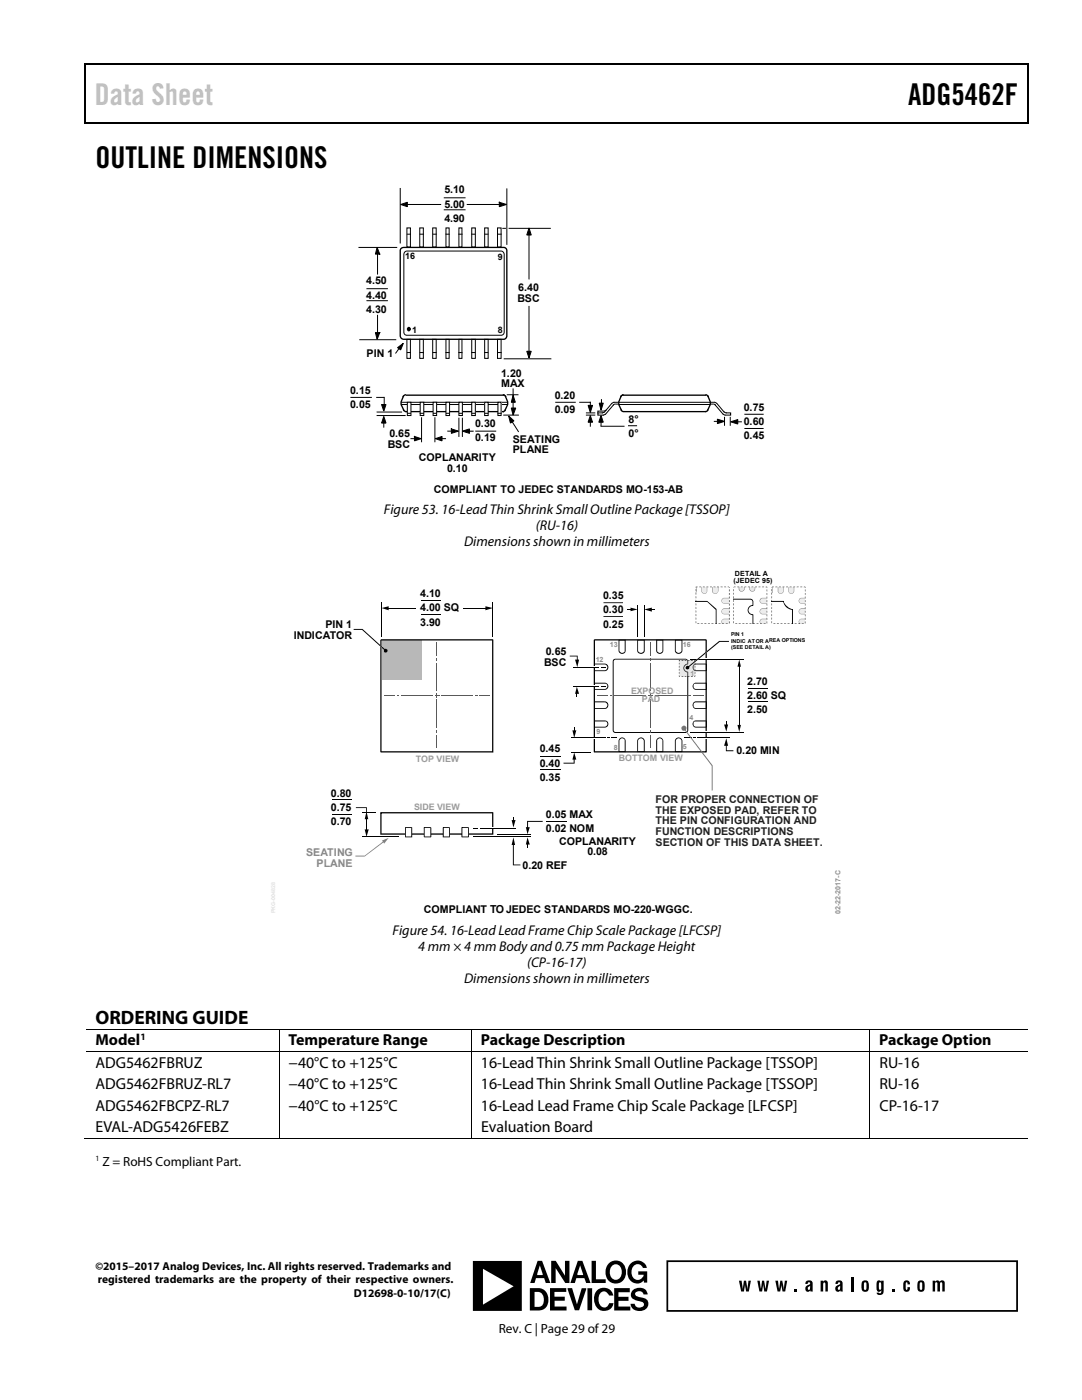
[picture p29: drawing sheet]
<svg xmlns="http://www.w3.org/2000/svg" width="216mm" height="279mm" viewBox="0 0 216 279" stroke-linecap="round" stroke-linejoin="round" font-family="sans-serif">
<defs><g id="words">
<text font-size="6" fill="#c0c0c0" x="18.9" y="21">Data Sheet</text>
<g font-size="6">
<text x="181.2" y="21">ADG5462F</text>
<text x="19" y="33.6">OUTLINE DIMENSIONS</text>
</g>
<text font-size="3.9" x="19" y="204.3">ORDERING GUIDE</text>
<g font-size="3.2">
<text x="19" y="208.6">Model</text>
<text x="57.6" y="208.6">Temperature Range</text>
<text x="96" y="208.6">Package Description</text>
<text x="175.5" y="208.6">Package Option</text>
<text x="19" y="213.1">ADG5462FBRUZ</text>
<text x="57.6" y="213.1">−40°C to +125°C</text>
<text x="96" y="213.1">16-Lead Thin Shrink Small Outline Package [TSSOP]</text>
<text x="175.5" y="213.1">RU-16</text>
<text x="19" y="217.4">ADG5462FBRUZ-RL7</text>
<text x="19" y="221.7">ADG5462FBCPZ-RL7</text>
<text x="57.6" y="217.4">−40°C to +125°C</text>
<text x="57.6" y="221.7">−40°C to +125°C</text>
<text x="96" y="217.4">16-Lead Thin Shrink Small Outline Package [TSSOP]</text>
<text x="96" y="221.7">16-Lead Lead Frame Chip Scale Package [LFCSP]</text>
<text x="175.5" y="217.4">RU-16</text>
<text x="175.5" y="221.7">CP-16-17</text>
<text x="19" y="226">EVAL-ADG5426FEBZ</text>
<text x="96" y="226">Evaluation Board</text>
</g>
<g font-size="2.8">
<text x="76.6" y="102.6">Figure 53. 16-Lead Thin ShrinkSmall Outline Package [TSSOP]</text>
<text x="106.9" y="105.7">(RU-16)</text>
<text x="92.6" y="108.9">Dimensions shown in millimeters</text>
<text x="78.3" y="186.6">Figure 54. 16-Lead Lead Frame Chip Scale Package [LFCSP]</text>
<text x="83.4" y="189.8">4 mm × 4 mm Body and 0.75 mm Package Height</text>
<text x="92.6" y="196.1">Dimensions shown in millimeters</text>
<text x="105.2" y="193">(CP-16-17)</text>
</g>
<g font-size="2.6">
<text x="20.4" y="232.7">Z = RoHS Compliant Part.</text>
<text x="99.5" y="266">Rev. C | Page 29 of 29</text>
</g>
<g font-size="2.3">
<text x="19" y="253.5">©2015–2017 Analog Devices, Inc. All rights reserved. Trademarks and</text>
<text x="19.5" y="256.1">registered trademarks are the property of their respective owners.</text>
<text x="70.6" y="258.8">D12698-0-10/17(C)</text>
</g>
<g font-size="2.1">
<text x="88.7" y="38.6">5.10</text>
<text x="88.7" y="41.4">5.00</text>
<text x="88.7" y="44.3">4.90</text>
<text x="73.1" y="56.7">4.50</text>
<text x="73.1" y="59.6">4.40</text>
<text x="103.4" y="58.1">6.40</text>
<text x="73.1" y="62.4">4.30</text>
<text x="103.3" y="60.3">BSC</text>
<text x="73.2" y="71.3">PIN 1</text>
<text x="100" y="75.1">1.20</text>
<text x="100" y="77.3">MAX</text>
<text x="69.9" y="78.7">0.15</text>
<text x="69.9" y="81.5">0.05</text>
<text x="110.7" y="79.6">0.20</text>
<text x="110.7" y="82.4">0.09</text>
<text x="148.4" y="82">0.75</text>
<text x="77.4" y="89.4">BSC</text>
<text x="77.7" y="87.3">0.65</text>
<text x="94.8" y="85.3">0.30</text>
<text x="94.8" y="88.1">0.19</text>
<text x="102.3" y="88.3">SEATING</text>
<text x="125.4" y="84.4">8°</text>
<text x="125.4" y="87.2">0°</text>
<text x="148.4" y="84.8">0.60</text>
<text x="148.4" y="87.7">0.45</text>
<text x="83.6" y="92">COPLANARITY</text>
<text x="89.2" y="94.1">0.10</text>
<text x="102.3" y="90.4">PLANE</text>
<text x="86.6" y="98.3">COMPLIANT TO JEDEC STANDARDS MO-153-AB</text>
<text x="83.9" y="119.2">4.10</text>
<text x="120.3" y="119.6">0.35</text>
<text x="64.9" y="125.3">PIN 1</text>
<text x="83.9" y="122">4.00 SQ</text>
<text x="83.9" y="124.8">3.90</text>
<text x="120.3" y="122.4">0.30</text>
<text x="120.3" y="125.2">0.25</text>
<text x="58.6" y="127.5">INDICATOR</text>
<text x="108.9" y="130.7">0.65</text>
<text x="108.6" y="132.8">BSC</text>
<text x="149.1" y="136.7">2.70</text>
<text x="149.1" y="139.5">2.60 SQ</text>
<text x="149.1" y="142.3">2.50</text>
<text x="107.7" y="150.2">0.45</text>
<text x="107.7" y="153">0.40</text>
<text x="107.7" y="155.8">0.35</text>
<text x="147" y="150.5">0.20 MIN</text>
<text x="66" y="159">0.80</text>
<text x="66" y="161.8">0.75</text>
<text x="66" y="164.7">0.70</text>
<text x="108.9" y="163.2">0.05 MAX</text>
<text x="108.9" y="166.1">0.02 NOM</text>
<text x="104.3" y="173.4">0.20 REF</text>
<text x="111.6" y="168.6">COPLANARITY</text>
<text x="117.2" y="170.7">0.08</text>
<text x="84.6" y="182.2">COMPLIANT TO JEDEC STANDARDS MO-220-WGGC.</text>
</g>
<g font-size="2.1" fill="#231f20">
<text x="130.8" y="160.2">FOR PROPER CONNECTION OF</text>
<text x="130.8" y="162.4">THE EXPOSED PAD, REFER TO</text>
<text x="130.8" y="164.5">THE PIN CONFIGURATION AND</text>
<text x="130.8" y="166.6">FUNCTION DESCRIPTIONS</text>
<text x="130.8" y="168.8">SECTION OF THIS DATA SHEET.</text>
</g>
<g font-size="2.1" fill="#86888b">
<text x="61.1" y="170.8">SEATING</text>
<text x="63.2" y="173">PLANE</text>
</g>
<text font-size="1.9" x="28" y="207.6">1</text>
<g font-size="1.8">
<text x="80.9" y="51.8">16</text>
<text x="99.3" y="51.8">9</text>
<text x="82.2" y="66.5">1</text>
<text x="99.3" y="66.5">8</text>
</g>
<g font-size="1.8" fill="#9a9c9e">
<text x="125.9" y="138.5">EXPOSED</text>
<text x="128.1" y="140.1">PAD</text>
<text x="83" y="152">TOP VIEW</text>
<text x="123.5" y="151.8">BOTTOM VIEW</text>
<text x="82.6" y="161.7">SIDE VIEW</text>
</g>
<text font-size="1.6" x="19" y="231.8">1</text>
<g font-size="1.4">
<text x="146.4" y="116.3">(JEDEC 95)</text>
<text x="146.6" y="114.9">DETAIL A</text>
</g>
<g font-size="1.4" fill="#888a8d">
<text x="121.7" y="129.2">13</text>
<text x="136.3" y="129.1">16</text>
<text x="118.9" y="132.2">12</text>
<text x="137.8" y="134.9">1</text>
<text x="137.6" y="143.7">4</text>
<text x="119" y="146.4">9</text>
<text x="122.5" y="149.6">8</text>
<text x="136.3" y="149.6">5</text>
</g>
<text font-size="1.4" fill="#8d8d8d" x="167.7" y="182.4" transform="rotate(-90 167.7 182.4)">02-22-2017-C</text>
<g font-size="1.1">
<text x="145.9" y="129.5">(SEE DETAIL A)</text>
<text x="145.9" y="128.2">INDIC ATOR AREA OPTIONS</text>
<text x="145.9" y="127">PIN 1</text>
</g>
</g></defs>
<path d="M16.9 12.7h.2v1h-.2zM205.1 12.7h.2v1h-.2zM205.1 12.7h.2v.3h-.2zM82.3 24.4h.2v.3h-.2zM205.1 24.4h.2v.3h-.2z" fill="#000"/>
<path d="M16.9 12.8h188.2M17 13.7v11M205.2 13.7v11M205.1 24.5h-188.2" fill="none" stroke="#000" stroke-width=".25"/>
<g fill="none" stroke="#000" stroke-width=".2">
<path d="M79.9 37.6v10.9M101.1 37.7v11.1M80.8 50.3l.4-.2h18.2a.93 .93 0 0 1 1.2 .7v14.9a.95 .95 0 0 1-.6 1.2h-17.9a1.37 1.37 0 0 1-1.5-.4v-15.7zM81.2 45.5h.7v3.8h-.7zM81.3 46.7h.6M83.8 45.5h.7v3.8h-.7zM83.8 46.7h.7M86.3 45.5h.7v3.8h-.7zM86.4 46.7h.6M89 45.5h.6v3.8h-.6zM89 46.7h.6M91.6 45.5h.6v3.8h-.6z"/>
<path d="M91.6 46.7h.6M94.1 45.5h.7v3.8h-.7zM94.1 46.7h.7M96.7 45.5h.7v3.8h-.7zM96.7 46.7h.6M99.3 45.5h.7v3.8h-.7zM99.3 46.7h.7M100.3 45.6h.6M101.6 45.6h8.2M79.9 69.2l-.9 1.3M81.2 67.7h.7v3.8h-.7zM81.3 70.4h.6"/>
<path d="M83.8 67.7h.7v3.8h-.7zM83.8 70.4h.7M86.3 67.7h.7v3.8h-.7zM86.4 70.4h.6M89 67.7h.6v3.8h-.6zM89 70.4h.6M91.6 67.7h.6v3.8h-.6zM91.6 70.4h.6M94.1 67.7h.7v3.8h-.7zM94.1 70.4h.7M96.7 67.7h.7v3.8h-.7zM96.7 70.4h.6"/>
<path d="M99.3 67.7h.7v3.8h-.7zM99.3 70.4h.7M100.6 71.6h9.3M80.1 80.7h21.1M80.1 80.3h21.1"/>
</g>
<path d="M80.1 49.6l.5-.2h19.3a.98 .98 0 0 1 1.2 .6v16a1.35 1.35 0 0 1-.6 1.7h-18.3a2.97 2.97 0 0 1-2.1-.2l-.2-.5v-9.2v-7.8zM80.5 79.1l-.5 1.1v.5l.6 1.2M81 78.8l-.4 .2-.2 .2M81.1 78.9h19.5M100.3 78.8l.5 .2 .2 .2M100.9 79.1l.4 1.1v.5l-.5 1.2M80.5 81.7l.1 .3 .5 .1h19.3M100.9 81.7l-.2 .3-.4 .1" fill="none" stroke="#000" stroke-width=".27"/>
<g fill="#000" stroke="#000" stroke-width=".2">
<path d="M79.3 69.4l1.2-.9-.6 1.3z"/>
<circle cx="81.6" cy="65.7" r=".33"/>
</g>
<path d="M83.8 80.3h.8v2.6h-.8z" fill="#fff"/>
<path d="M83.8 80.3h.8v2.6h-.8zM83.8 82.5h.7" fill="none" stroke="#000" stroke-width=".2"/>
<path d="M86.4 80.3h.7v2.6h-.7z" fill="#fff"/>
<path d="M86.4 80.3h.7v2.6h-.7zM86.5 82.5h.5" fill="none" stroke="#000" stroke-width=".2"/>
<path d="M89 80.3h.7v2.6h-.7z" fill="#fff"/>
<path d="M89 80.3h.7v2.6h-.7zM89.1 82.5h.5" fill="none" stroke="#000" stroke-width=".2"/>
<path d="M91.6 80.3h.7v2.6h-.7z" fill="#fff"/>
<path d="M91.6 80.3h.7v2.6h-.7zM91.7 82.5h.5" fill="none" stroke="#000" stroke-width=".2"/>
<path d="M94.1 80.3h.7v2.6h-.7z" fill="#fff"/>
<path d="M94.1 80.3h.7v2.6h-.7zM94.2 82.5h.6" fill="none" stroke="#000" stroke-width=".2"/>
<path d="M96.7 80.3h.7v2.6h-.7z" fill="#fff"/>
<path d="M96.7 80.3h.7v2.6h-.7zM96.8 82.5h.5" fill="none" stroke="#000" stroke-width=".2"/>
<path d="M99.4 80.3h.6v2.6h-.6z" fill="#fff"/>
<g fill="none" stroke="#000" stroke-width=".2">
<path d="M76.7 79.3v2.1M101.2 78.8h2.2M102.4 77.6v4.6M102.4 78.9l.4 1.4h-.8zM75.2 82.9h5.6M75.2 82.2h4.9M76.6 84v1.2M82 87.5h1.4M82.7 87.1l1.3 .4-1.3 .5zM84.1 83.4v4.8M86.8 83.4v4.8M87.5 87.5h1.4"/>
<path d="M89.3 86h1.5M90.1 85.6l1.4 .4-1.4 .5zM91.6 83.5v3.6M92.3 83.5v3.6M93 86h1.4M99.4 80.3h.6v2.6h-.6zM99.4 82.5h.6M100.5 82.8h2.9M102 81.4h.9l-.5 1.4zM102 83.9l1.4 2.2M121 81.8l-.6 .2"/>
</g>
<path d="M76.6 83.1l.4 1.3h-.9zM76.1 80.7h.9l-.4 1.3zM86.9 87.5l1.3-.4v.9zM92.3 86l1.4-.4v.9zM101.5 83l1.1 1-.7 .4z" fill="#000" stroke="#000" stroke-width=".2"/>
<path d="M102.4 78.9l.4 1.4h-.8zM102 81.4h.9l-.5 1.4z" fill="#000"/>
<g fill="#000">
<path d="M82.7 87.1l1.3 .4-1.3 .5zM87.5 87.5h1.4z"/>
<path d="M90.1 85.6l1.4 .4-1.4 .5zM93 86h1.4z"/>
</g>
<path d="M119.3 82h1l-1 .4z" fill="#fff"/>
<g fill="none" stroke="#000" stroke-width=".2">
<path d="M88.6 39.5h4.2M71.6 49.4h7.6M73.2 57.6h4.1M75.2 49.4l.6 1.3h-.9zM75.3 49.8v4.9M80.7 40.8h7.2M88.6 41.9h4.2M93.2 40.8h6.7M99.6 40.4l1.4 .4-1.4 .5zM105.6 46.4v9.3M70 79.3h4.1M71.8 67.8h7.2"/>
<path d="M73.2 60h4.1M74.9 66.4h.9l-.6 1.3zM75.3 62.9v4.5M105.6 61.2v9.5M120 79.8v1.4M94.9 86h4M110.9 80.3h3.9M117 82.4h1.7M117 82.8h1.7M117.8 80.3v1.3M117.8 83.8v1.3M119.9 85.1h4.6"/>
<path d="M119.9 83.7v1.3M120.2 82.4h-.9v.4h1.1M120.3 82h-1v.4M120.6 82.1l-.5 .3M120.8 82.6l-.5 .2M122.4 80.8l-1.6 1.9M122.8 80.6l-.5 .3M122.9 80.6h.4M123.3 80.3a1.26 1.26 0 0 0-1.3 .2l-1.4 1.7M123.5 80.3h18.1M123.5 80.7h18.1M125.4 85h1.6"/>
<path d="M141.8 80.3a1.26 1.26 0 0 1 1.3 .2l1.4 1.7M141.8 80.6h.5M142.3 80.6l.5 .3M142.5 84.1h1.3M142.7 80.8l1.6 1.9M144.5 82.1l.5 .3M144.6 83.3v1.6M144.9 82.4h.9v.4h-1.2l-.3-.2M145.7 83.3v1.6M146.5 84.2h1.4M148.6 82.7h3.7M148.6 85.5h3.7"/>
</g>
<path d="M123.9 79.1l-.4 1.1v.5l.5 1.2M124.3 78.9h16.5M124.4 78.8l-.4 .2-.2 .2M140.8 78.8l.4 .2 .2 .2M141.3 79.1l.4 1.1v.5l-.5 1.2M123.9 81.7l.1 .3 .5 .1M141.3 81.7l-.1 .3-.5 .1h-16.1" fill="none" stroke="#000" stroke-width=".27"/>
<path d="M79.9 40.8l1.4-.4v.9zM105.6 45.5l.4 1.4h-.9zM105.1 70.1h.9l-.4 1.3zM117.8 82.9l.4 1.4h-.9zM117.3 80.9h.9l-.4 1.4zM119.9 82.9l.5 1.4h-.9zM119.6 80.5h.8l-.5 1.4zM143.2 83.7l1.4 .4-1.4 .4zM145.8 84.2l1.4-.5v.9z" fill="#000" stroke="#000" stroke-width=".2"/>
<path d="M99.6 40.4l1.4 .4-1.4 .5zM80.7 40.8h7.2z" fill="#000"/>
<path d="M75.2 49.4l.6 1.3h-.9zM74.9 66.4h.9l-.6 1.3z" fill="#000"/>
<path d="M81.3 80.3h.7v2.6h-.7z" fill="#fff"/>
<path d="M75.2 79.3h1.4M81.3 80.3h.7v2.6h-.7zM81.4 82.5h.5M115.7 80.3h2.1M149.3 137.4h3.9M149.3 140.1h3.9" fill="none" stroke="#000" stroke-width=".2"/>
<path d="M76.1 127.8h8v8h-8z" fill="#b5b7b9"/>
<g fill="none" stroke="#000" stroke-width=".2">
<path d="M84 119.9h4M76.1 120.1v6.9M84 122.6h4M98.4 120.1v6.9M66.2 159.6h3.9M107.8 150.9h4.1M107.8 153.6h4.1M113.9 150.1h3.9M66.2 162.5h3.9M72.3 167h7.3M94.4 167h11.5M99.3 166.5h6.6"/>
<path d="M109 163.9h4.2"/>
</g>
<g fill="#000">
<path d="M114.7 131.6h.8l-.3 1.6zM115 138.2h.2v1h-.2zM113.7 130.9h1.6v1h-.2v-.9h-1.4zM115.1 137.1l.4 1.4h-.8zM114.2 145.8h.8l-.4 1.5zM114.5 145.1h.2v.9h-.2zM112.4 152.2h2.1v-.9h.2v1.1h-2.3zM114.6 150.2l.4 1.4h-.8zM75.9 162.1h22.5v4.5h-22.5v-4.4h.2v4.1h22.1v-4h-22.2zM102.1 163.7h.8l-.5 1.5zM102.3 163h.2v1h-.2zM102.4 167.1l.4 1.5h-.7z"/>
<path d="M102.3 168.4h.2v4.1h1.3v.2h-1.5zM104.9 165.1h.8l-.4 1.4zM105.2 168.2h.2v1h-.2zM105.3 167.1l.4 1.5h-.8zM105.2 163.8h3.1v.2h-2.9v1.4h-.2z"/>
</g>
<path d="M147.5 132.8v12.1" fill="none" stroke="#010101" stroke-width=".2"/>
<g fill="#010101">
<path d="M147.5 131.6l.3 1.5h-.6z"/>
<path d="M147.2 144.7h.6l-.3 1.4z"/>
</g>
<path d="M72.8 165.5h.8l-.5 1.5zM71 161.1h2.2v2.2h-.2v-2h-2zM73.1 162l.4 1.5h-.7z" fill="#000"/>
<path d="M73.1 163.2v2.6" fill="none" stroke="#000" stroke-width=".2"/>
<path d="M92.4 121.3h4.7" fill="none" stroke="#010101" stroke-width=".2"/>
<path d="M96.9 121l1.5 .3-1.5 .5z" fill="#010101"/>
<path d="M77.3 121.3h5.7" fill="none" stroke="#010101" stroke-width=".2"/>
<path d="M76.1 121.3l1.5-.3v.8z" fill="#010101"/>
<path d="M122.5 131.5h14.3a.7 .7 0 0 1 .5 .7 .7 .7 0 0 1-.6 .6l-.3 .5a.65 .65 0 0 1 .8-.8l-.1-.1a.64 .64 0 0 0-.2-.7 .64 .64 0 0 0-.6-.1h-13.5l-.3 .2v14.1l.3 .2 14.2-.1 .1-.2 .1-11.7a.64 .64 0 0 1-.7-.8 1.12 1.12 0 0 0 .8 .8v11.7l-.3 .4-14.2 .1-.3-.1-.2-.4v-13.8zM75.9 127.7l.2-.1h22.3v22.5v-.2v.2h-.2v-22.3h-22.1v22.1h22.3v.3h-22.4zM118.6 127.6h22.3l.1 .1v22.4h-.1v-.2l-.1 .2v-22.3h-22.1v22.1h22.2v.2h.1l-.1 .1-22.4-.1z" fill="#000"/>
<g fill="#fff">
<path d="M75.7 128.9l.2-.2 .5 .5-.2 .1z"/>
<path d="M129.7 139.9h.3v.5h-.3z"/>
</g>
<g fill="#000">
<path d="M118.6 136.2h2.1v.2h-2v1.1h2a.54 .54 0 0 0 .5-.5 .54 .54 0 0 0-.5-.6v-.1a.68 .68 0 0 1 .7 .8 .68 .68 0 0 1-.9 .6h-1.9zM118.6 132.4h2.1v.2h-2v1.2h2a.63 .63 0 0 0 .5-.7 .63 .63 0 0 0-.5-.6 .72 .72 0 0 1 .7 .8 .72 .72 0 0 1-.9 .6h-1.9zM123.4 127.7h1.4v2.2h-.1v-2.1h-1.1v2.1a.55 .55 0 0 0 .5 .4 .55 .55 0 0 0 .6-.4h.1a.67 .67 0 0 1-.7 .6 .67 .67 0 0 1-.7-.6zM127.1 127.7h1.6v2.2h-.2v-2.1h-1.2v2.1a.65 .65 0 0 0 .6 .4 .65 .65 0 0 0 .6-.4h.2a.79 .79 0 0 1-1.1 .5 .79 .79 0 0 1-.5-1zM130.9 127.7h1.5v2.2h-.2v-2.1h-1.1v2.1a.6 .6 0 0 0 .6 .4 .6 .6 0 0 0 .6-.4 .66 .66 0 0 1-.6 .6 .66 .66 0 0 1-.7-.4zM134.7 127.7h1.5v2.2h-.2v-2.1h-1.2v2.1a.67 .67 0 0 0 .7 .4 .67 .67 0 0 0 .6-.4h.1a.79 .79 0 0 1-1.1 .6 .79 .79 0 0 1-.4-1.1zM138.4 136.5l.4-.3v.2a.53 .53 0 0 0-.4 .6 .53 .53 0 0 0 .6 .5h1.9v-1.1h-2.1v-.2h2.2v1.5h-2.2a.72 .72 0 0 1-.4-1.2zM138.4 132.7l.4-.2a.66 .66 0 0 0-.4 .9 .66 .66 0 0 0 .9 .4h1.6v-1.2h-2.1v-.2h2.2v1.5h-2.2a.78 .78 0 0 1-.4-1.2zM118.6 143.8h2.1v.2h-2v1h2a.57 .57 0 0 0 .5-.5 .57 .57 0 0 0-.5-.6v-.1a.72 .72 0 0 1 .7 .8 .72 .72 0 0 1-.9 .6h-1.9zM118.6 140h2.1v.2h-2v1.1h2a.58 .58 0 0 0 .5-.6 .58 .58 0 0 0-.5-.5v-.1a.72 .72 0 0 1 .7 .7 .72 .72 0 0 1-.9 .7h-1.9zM123.6 147.4a.62 .62 0 0 1 .8-.2 .62 .62 0 0 1 .4 .7h-.1a.54 .54 0 0 0-.7-.6 .54 .54 0 0 0-.4 .7v1.9h1.1v-2h.1v2.2h-1.4v-2.2zM127.4 147.4a.75 .75 0 0 1 .8-.2 .75 .75 0 0 1 .5 .7h-.2a.66 .66 0 0 0-.8-.5 .66 .66 0 0 0-.4 .9v1.6h1.2v-2h.2v2.2h-1.6v-2.2z"/>
<path d="M131.2 147.4a.63 .63 0 0 1 .7-.2 .63 .63 0 0 1 .4 .7 .62 .62 0 0 0-.9-.5 .62 .62 0 0 0-.3 .9v1.6h1.1v-2h.2v2.2h-1.5v-2.2zM134.9 147.4a.67 .67 0 0 1 .8-.2 .67 .67 0 0 1 .4 .7 .67 .67 0 0 0-.9-.5 .67 .67 0 0 0-.4 .9v1.6h1.2v-2h.2v2.2h-1.5v-2.2zM138.4 144l.4-.2v.1a.61 .61 0 0 0-.4 .8 .61 .61 0 0 0 .9 .3h1.6v-1h-2.1v-.2h2.2v1.4h-2.2a.73 .73 0 0 1-.4-1.2zM138.4 140.2l.4-.1a.66 .66 0 0 0-.4 .6 .66 .66 0 0 0 .4 .6h2.1v-1.1h-2.1v-.2h2.2v1.5h-2.2a.78 .78 0 0 1-.4-1.3z"/>
</g>
<path d="M118.4 136.8h.5v.3h-.5z" fill="#fff"/>
<path d="M119.2 136.9h.3v.2h-.3zM119.9 136.9h1v.2h-1z" fill="#000"/>
<path d="M114.4 137h4.6" fill="none" stroke="#000" stroke-width=".2"/>
<path d="M118.4 133.1h.5v.2h-.5z" fill="#fff"/>
<g fill="#000">
<path d="M70.6 125.5h1.7l4.7 4.3-.1 .2-4.7-4.3h-1.6zM119.2 133.1h.3v.1h-.3zM119.9 133.1h1v.1h-1z"/>
<circle cx="76.9" cy="129.9" r=".39"/>
</g>
<path d="M114.4 133.1h4.6" fill="none" stroke="#000" stroke-width=".2"/>
<g fill="#fff">
<path d="M137.9 146.2h3.6z"/>
<path d="M137.9 146h3.6v.3h-3.6z"/>
<path d="M137.9 131.6h3.6z"/>
<path d="M137.9 131.4h3.6v.2h-3.6z"/>
</g>
<path d="M127.2 120.9v6.2M128.6 120.9v6.2M137.8 131.6h10.7M137.8 146.2h10.7" fill="none" stroke="#000" stroke-width=".2"/>
<g fill="#000">
<path d="M125.1 121.5h1v.2h-1zM125.8 121.3l1.4 .3-1.4 .4zM129.8 121.5h1v.2h-1zM128.5 121.6l1.6-.3v.8z"/>
<path d="M120.4 120.2v.2h3.9v-.2zM120.4 123v.1h3.9v-.1z"/>
</g>
<path d="M80.9 165.2h1.3v1.8h-1.3z" fill="#fff"/>
<path d="M80.8 165.2h1.5v1.9h-1.5v-1.9h.2v1.7h1.1v-1.7z" fill="#000"/>
<path d="M84.6 165.2h1.4v1.8h-1.4z" fill="#fff"/>
<path d="M84.6 165.2h1.5l-.1 1.9-1.4-.1v-1.8h.1v1.7h1.2v-1.7z" fill="#000"/>
<path d="M88.5 165.2h1.2v1.8h-1.2z" fill="#fff"/>
<path d="M88.3 165.2h1.5v1.9h-1.5v-1.9h.2v1.7h1.1v-1.7z" fill="#000"/>
<path d="M92.2 165.2h1.3v1.8h-1.3z" fill="#fff"/>
<path d="M92.2 165.1l1.4 .1-.1 1.9-1.4-.1v-1.8h.2v1.7h1.1v-1.7h-1.2z" fill="#000"/>
<g fill="#58595b">
<path d="M87.1 138.3l.1 .9z"/>
<path d="M86.8 138.7l.9 .1z"/>
<path d="M87.1 145.8l.1 .5z"/>
</g>
<path d="M87.2 146.7v2.5" fill="none" stroke="#58595b" stroke-width=".2"/>
<path d="M87.1 131.3l.1 .5z" fill="#58595b"/>
<path d="M80 138.8h6.4M87.2 128.3v2.6" fill="none" stroke="#58595b" stroke-width=".2"/>
<path d="M79.2 138.7l.4 .1z" fill="#58595b"/>
<path d="M76.7 138.8h2M88.1 138.8h6.4" fill="none" stroke="#58595b" stroke-width=".2"/>
<path d="M94.8 138.7l.5 .1z" fill="#58595b"/>
<path d="M87.2 132.3v5.6M87.2 139.6v5.7M95.7 138.8h2" fill="none" stroke="#58595b" stroke-width=".2"/>
<g fill="#58595b">
<path d="M129.7 138.3l.1 .9z"/>
<path d="M129.3 138.7l.9 .1z"/>
<path d="M129.7 145.8l.1 .5z"/>
</g>
<path d="M129.8 146.7v2.5" fill="none" stroke="#58595b" stroke-width=".2"/>
<path d="M129.7 131.3l.1 .5z" fill="#58595b"/>
<path d="M122.6 138.8h6.4M129.8 128.3v2.6" fill="none" stroke="#58595b" stroke-width=".2"/>
<path d="M121.8 138.7l.4 .1z" fill="#58595b"/>
<path d="M119.3 138.8h2M130.7 138.8h6.4" fill="none" stroke="#58595b" stroke-width=".2"/>
<path d="M137.4 138.7l.5 .1z" fill="#58595b"/>
<path d="M129.8 132.3v5.6M129.8 139.6v5.7M138.3 138.8h2" fill="none" stroke="#58595b" stroke-width=".2"/>
<path d="M72.3 162.2h2.7" fill="none" stroke="#000" stroke-width=".2"/>
<path d="M118.4 147.2h.5v.2h-.5z" fill="#fff"/>
<path d="M113.9 147.3h6.9" fill="none" stroke="#000" stroke-width=".2"/>
<path d="M121.1 147.2h.5v.1h-.5zM122 147.2h1.1v.1h-1.1z" fill="#000"/>
<path d="M98 165.1h.5v.3h-.5z" fill="#fff"/>
<path d="M96.5 165.3h6.5" fill="none" stroke="#000" stroke-width=".2"/>
<path d="M94.4 165.2h1v.2h-1zM95.7 165.2h.5v.2h-.5z" fill="#000"/>
<path d="M140.6 147.2h.5v.2h-.5z" fill="#fff"/>
<path d="M139.1 147.3h6.5" fill="none" stroke="#000" stroke-width=".2"/>
<path d="M136.5 147.2h1.4v.1h-1.4zM138.3 147.2h.5v.1h-.5zM144.5 144.6h.8l-.4 1.4zM144.8 144h.2v.9h-.2zM144.9 147.3l.4 1.5h-.8zM144.8 148.6h.2v1.1h1.3v.2h-1.5z" fill="#000"/>
<g fill="#808385">
<path d="M70.9 170.8h1.9l3.8-3 .1 .2-3.9 2.9h-1.9z"/>
<path d="M76.2 167.7l1.4-.5-.9 1.2z"/>
</g>
<g fill="#717476">
<path d="M136.4 145.2l5.8 7.6v4.9l-.1 .1-.1-5-5.6-7.4z"/>
<circle cx="136.5" cy="145.3" r=".51"/>
</g>
<g fill="#e5e6e7">
<path d="M137.9 133.9h.4v.9h-.4z"/>
<path d="M138.5 132.8l-.1 .7 .3 .3v-1.2zM137.9 133.9h.4v.9h-.4zM135.6 131.7v3.2h1.5v-.7a.68 .68 0 0 1-.7-.9 1.24 1.24 0 0 0 .9 .8v.8h1.4v-.9a.83 .83 0 0 1-.5-.8 .83 .83 0 0 1 .5-.8v-.7h-1.5l.1 .8a1.19 1.19 0 0 0-.9 .8 .93 .93 0 0 1 .7-.9v-.7z"/>
</g>
<g fill="#616365">
<path d="M138.5 132.5l.2-.1v.2a.68 .68 0 0 0 0 1.2v.1a.81 .81 0 0 1-.2-1.4z"/>
<path d="M136.4 133.3a.93 .93 0 0 0 .7 .9v.7h.2v-.8a1.24 1.24 0 0 1-.9-.8zM137.1 131.7v.7a.68 .68 0 0 0-.7 .9 1.19 1.19 0 0 1 .9-.8v-.6z"/>
</g>
<g fill="#000">
<path d="M135.5 131.7l.2 .1h-.1v.2zM135.5 134.7l.2 .3h-.2zM138.6 131.7h.1v.3l-.2-.2zM138.7 134.7v.3h-.2z"/>
<path d="M135.5 132.3l.1 .3zM135.5 132.9l.1 .3zM135.5 133.5l.1 .4zM135.5 134.1l.1 .4z"/>
<path d="M136 134.9v.1h.4v-.1zM136.6 134.9v.1h.4v-.1zM137.2 134.9v.1h.4v-.1zM137.9 134.9v.1h.4z"/>
<path d="M137.9 131.7v.1h.4zM137.2 131.7v.1h.4v-.1zM136.6 131.7v.1h.4v-.1zM136 131.7v.1h.4v-.1z"/>
<path d="M138.6 134.1l.1 .4zM138.6 133.5l.1 .4zM138.6 132.9l.1 .3zM138.6 132.3l.1 .3z"/>
</g>
<path d="M138.1 132.4l3.5-2.9 .2 .2-3.6 2.8z" fill="#fff"/>
<g fill="#000">
<path d="M137.1 133.2l6.4-5.3h2v.2h-1.9l-6.4 5.2z"/>
<circle cx="137.2" cy="133.2" r=".36"/>
</g>
<path d="M159.7 119.5l.9-.1v1h-.7a.48 .48 0 0 1-.5-.4 .48 .48 0 0 1 .3-.5z" fill="#eceded"/>
<path d="M159.6 119.4h1a.95 .95 0 0 0-1.1 .3 .49 .49 0 0 0 .1 .5 .49 .49 0 0 0 .5 .2l.5 .1a.94 .94 0 0 1-1.2-.6z" fill="#707275"/>
<path d="M159.7 121.6l.9-.1v1h-.9a.53 .53 0 0 1 0-.9z" fill="#eceded"/>
<path d="M159.5 121.6l.4-.2h.7v.1a1.07 1.07 0 0 0-1.1 .3l-.1 .3 .3 .4 .9 .1a.94 .94 0 0 1-1.2-.5z" fill="#707275"/>
<path d="M159.7 123.6h.9v.9h-1a.52 .52 0 0 1 .1-.9z" fill="#eceded"/>
<path d="M159.6 123.6h1a1.07 1.07 0 0 0-1.1 .2l-.1 .3 .2 .4h-.2a.7 .7 0 0 1 .2-.9z" fill="#707275"/>
<path d="M157.4 117.2h1a1.05 1.05 0 0 1-.3 1.2h-.2a.49 .49 0 0 1-.5-.7z" fill="#eceded"/>
<path d="M157.3 117.2l.1 .8a.5 .5 0 0 0 .6 .4 .5 .5 0 0 0 .4-.7l.1-.5a1.16 1.16 0 0 1-.3 1.2 .59 .59 0 0 1-.7 0 .59 .59 0 0 1-.2-.7z" fill="#707275"/>
<path d="M155.3 117.2h1a1.03 1.03 0 0 1-.3 1.2 .5 .5 0 0 1-.6-.1 .5 .5 0 0 1-.1-.6z" fill="#eceded"/>
<path d="M155.2 117.2h.1v.8a.5 .5 0 0 0 .6 .4 .5 .5 0 0 0 .4-.7l.1-.5a1.13 1.13 0 0 1-.3 1.2 .6 .6 0 0 1-.7 0 .6 .6 0 0 1-.2-.7z" fill="#707275"/>
<path d="M154 117.2h.1a1.01 1.01 0 0 1-.1 1.1z" fill="#eceded"/>
<path d="M154.1 117.2l.1 .8-.2 .4 .1-.4z" fill="#707275"/>
<path d="M153.9 119.9l2.5 .1a2.46 2.46 0 0 0 1.8 1.6v2.9h-.2v-2.9h.1a1.75 1.75 0 0 1-1.8-1.6l.1 .1h-2.5z" fill="#000"/>
<path d="M144.3 119.5l1.2-.1-.1 1a1.42 1.42 0 0 1-1.3-.2l-.1-.3z" fill="#eceded"/>
<path d="M144.2 119.4l1.3-.1-1 .1a.52 .52 0 0 0-.4 .7 .52 .52 0 0 0 .7 .3l.6 .1a1.37 1.37 0 0 1-1.4-.3v-.3z" fill="#707275"/>
<path d="M144.3 121.6l1.2-.1-.1 1a1.37 1.37 0 0 1-1.3-.2v-.5z" fill="#eceded"/>
<path d="M144.1 121.6l.4-.2h1l-.1 .1a1.3 1.3 0 0 0-1.3 .3l-.1 .3 .3 .4 1.1 .1a1.34 1.34 0 0 1-1.4-.3v-.2z" fill="#707275"/>
<path d="M144.3 123.6h1.2v.9h-1.3a.52 .52 0 0 1 .1-.9z" fill="#eceded"/>
<path d="M144.2 123.6h1.2a1.3 1.3 0 0 0-1.3 .2l-.1 .3 .2 .4h-.2a.7 .7 0 0 1 .2-.9z" fill="#707275"/>
<path d="M142.2 117.2h1.1a1.03 1.03 0 0 1-.3 1.2 .54 .54 0 0 1-.6-.1 .54 .54 0 0 1-.2-.6z" fill="#eceded"/>
<path d="M142.1 117.2h.1a1.05 1.05 0 0 0 .3 1.2 .54 .54 0 0 0 .6-.1 .54 .54 0 0 0 .2-.6v-.5a1.09 1.09 0 0 1-.3 1.2 .63 .63 0 0 1-.7 0 .63 .63 0 0 1-.2-.7z" fill="#707275"/>
<path d="M140.1 117.2h.9v.8a.5 .5 0 0 1-.6 .4 .5 .5 0 0 1-.3-.7z" fill="#eceded"/>
<path d="M140 117.2h.1a1.03 1.03 0 0 0 .2 1.2 .5 .5 0 0 0 .6-.1 .5 .5 0 0 0 .1-.6l.1-.5a.99 .99 0 0 1-.5 1.3 .61 .61 0 0 1-.6-.8z" fill="#707275"/>
<path d="M138.8 117.2v1.1z" fill="#eceded"/>
<path d="M138.9 117.2l.1 .8-.2 .4z" fill="#707275"/>
<path d="M138.8 119.9h2.3l1.9 1.6v3h-.2v-2.8l-1.7-1.6h-2.3z" fill="#000"/>
<path d="M151.9 119.5l1.1-.1v1a1.26 1.26 0 0 1-1.3-.2v-.3z" fill="#eceded"/>
<path d="M151.9 119.4l1.1-.1-.9 .1a.51 .51 0 0 0-.4 .6 .51 .51 0 0 0 .7 .4l.6 .1a1.29 1.29 0 0 1-1.3-.3l-.1-.3z" fill="#707275"/>
<path d="M151.7 121.8l.4-.3h.9v1a1.22 1.22 0 0 1-1.3-.2z" fill="#eceded"/>
<path d="M151.7 121.6l.4-.2h.9v.1a1.16 1.16 0 0 0-1.3 .3v.3l.2 .4 1.1 .1a1.26 1.26 0 0 1-1.3-.3l-.1-.2z" fill="#707275"/>
<path d="M151.7 123.8l.4-.2h.9v.9h-1.2l-.1-.4z" fill="#eceded"/>
<path d="M151.9 123.6h1.1a1.16 1.16 0 0 0-1.3 .2v.3l.1 .4h-.1a.57 .57 0 0 1 .2-.9z" fill="#707275"/>
<path d="M146.4 119.5h3.3a1.07 1.07 0 0 1 .6 1.4 .91 .91 0 0 0-.9 .9 .91 .91 0 0 0 .9 .9v1.8h-.1v-1.8a.94 .94 0 0 1-1-.9 .94 .94 0 0 1 1-1v-.7a.72 .72 0 0 0-1-.4h-2.8z" fill="#000"/>
<path d="M149.6 117.2h1a.57 .57 0 0 1-.4 .8l-.5-.3z" fill="#eaeaeb"/>
<path d="M149.5 117.2h.1a.55 .55 0 0 0 .2 .6 .55 .55 0 0 0 .6 .1l.2-.7a.61 .61 0 0 1-.5 .9 .61 .61 0 0 1-.6-.9z" fill="#5c5d60"/>
<path d="M147.5 117.2h1a.55 .55 0 0 1-.2 .6 .55 .55 0 0 1-.6 .1z" fill="#eaeaeb"/>
<path d="M147.4 117.2h.1a.57 .57 0 0 0 .4 .8l.5-.3 .1-.5a.62 .62 0 0 1-.6 .9 .62 .62 0 0 1-.5-.9z" fill="#5c5d60"/>
<g fill="#000">
<path d="M147.4 255.6h.6l.2 1.8 .2-1.8h.5l.2 1.8 .3-1.8h.4l-.4 2.1h-.5l-.2-1.4-.3 1.4h-.5zM151.1 255.6h.5l.2 1.8 .3-1.8h.4l.3 1.8 .2-1.8h.5l-.5 2.1h-.5l-.2-1.4-.2 1.4h-.6zM154.7 255.6h.5l.2 1.8 .3-1.8h.4l.3 1.8 .2-1.8h.5l-.4 2.1h-.6l-.2-1.4-.2 1.4h-.5zM158.5 257.2h.5v.5h-.5zM163.7 255.6h.6v.2a.48 .48 0 0 1 .4-.3 .48 .48 0 0 1 .4 .3l.1 1.9h-.5v-1.6l-.2-.2-.2 .2v1.6h-.6zM169.8 254.9h.5v2.8h-.5zM178.1 257.2h.5v.5h-.5zM180.4 255.7a.68 .68 0 0 1 .8-.1 .68 .68 0 0 1 .4 .7h-.5l-.1-.3h-.2v1.4h.2l.1-.5h.4a.69 .69 0 0 1-.5 .9 .69 .69 0 0 1-.8-.8l.1-1.1zM186.1 255.6h.5v.2l.3-.3 .3 .1 .3 .2a.54 .54 0 0 1 .6-.3 .54 .54 0 0 1 .4 .5v1.7h-.5v-1.6l-.2-.2-.2 .2v1.6h-.6v-1.6l-.2-.2-.2 .2v1.6h-.5z"/>
<path d="M138.8 117.1v.2l.5-.1zM138.8 117.5l.1 .5zM138.8 118.3l.1 .4zM138.8 119l.1 .4zM138.8 119.7l.1 .4zM138.8 120.4l.1 .4zM138.8 121.1l.1 .4zM138.8 121.8l.1 .4zM138.8 122.5l.1 .5zM138.8 123.2l.1 .5zM138.8 123.9l.1 .5zM139.1 124.5l.4-.1zM139.8 124.5l.5-.1zM140.6 124.4l-.1 .1h.4zM141.2 124.5l.5-.1zM142 124.4l-.1 .1h.5zM142.7 124.4l-.1 .1h.5zM143.4 124.4l-.1 .1h.5zM144 124.5l.5-.1zM144.8 124.4v.1h.4zM145.5 124v.5l.1-.1v-.4zM145.5 123.3v.4h.1v-.4zM145.5 122.6v.4h.1v-.4zM145.5 121.9v.4l.1-.1v-.3zM145.5 121.2v.4l.1-.1v-.3zM145.5 120.5v.4l.1-.1v-.3zM145.5 119.8v.4l.1-.1v-.3zM145.5 119v.5l.1-.1v-.4zM145.5 118.3v.5l.1-.1v-.4zM145.5 117.6v.5l.1-.1v-.4zM145.2 117.1l.3 .1v.2l.1-.1-.1-.2zM144.5 117.1l.4 .1zM143.8 117.1l.4 .1zM143.1 117.1l.4 .1zM142.4 117.1l.4 .1zM141.7 117.1l.4 .1zM140.9 117.1l.5 .1zM140.3 117.1l.4 .1zM139.5 117.1l.5 .1z"/>
<path d="M146.4 117.1l-.1 .2 .5-.1zM146.4 117.5l-.1 .5zM146.4 118.3l-.1 .4zM146.3 119l.1 .4v-.4zM146.3 119.8l.1 .3v-.4zM146.4 120.4l-.1 .4zM146.4 121.1l-.1 .4zM146.3 121.9l.1 .3v-.4zM146.3 122.6l.1 .4v-.5zM146.3 123.3l.1 .4v-.5zM146.3 124l.1 .4v-.5zM146.7 124.4l.5 .1zM147.4 124.4l.4 .1zM148.1 124.4l.5 .1zM148.8 124.4l.5 .1zM149.5 124.4l.5 .1zM150.2 124.4l.5 .1zM151 124.4l.4 .1zM151.7 124.4l.4 .1zM152.4 124.4l.4 .1zM153 124l.1 .5zM153 123.3l.1 .4zM153 122.6l.1 .4zM153 121.9l.1 .4zM153 121.2l.1 .4zM153 120.5l.1 .4zM153 119.8l.1 .4zM153 119l.1 .5zM153 118.3l.1 .5zM153 117.6l.1 .5zM152.7 117.2h.3l.1 .2v-.3zM152.1 117.1l-.1 .1h.5zM151.3 117.2l.4-.1zM150.6 117.2l.4-.1zM150 117.1l-.1 .1h.4zM149.3 117.1l-.1 .1h.4zM148.6 117.1l-.1 .1h.4zM147.8 117.2l.4-.1zM147.1 117.2l.4-.1z"/>
<path d="M154.1 117.1l-.1 .2 .4-.1zM154.1 117.5l-.1 .5zM154.1 118.3l-.1 .4zM154 119l.1 .4v-.4zM154 119.8l.1 .3v-.4zM154.1 120.4l-.1 .4zM154.1 121.1l-.1 .4zM154 121.9l.1 .3v-.4zM154 122.6l.1 .4v-.5zM154 123.3l.1 .4v-.5zM154 124l.1 .4v-.5zM154.3 124.4l.5 .1zM155 124.4l.5 .1zM155.7 124.4l.5 .1zM156.4 124.4l.5 .1zM157.1 124.4l.5 .1zM157.9 124.4l.4 .1zM158.6 124.4l.4 .1zM159.3 124.4l.4 .1zM160 124.4l.4 .1zM160.6 124l.1 .5zM160.6 123.3l.1 .4zM160.6 122.6l.1 .4zM160.6 121.9l.1 .4zM160.6 121.2l.1 .4zM160.6 120.5l.1 .4zM160.6 119.8l.1 .4zM160.6 119l.1 .5zM160.6 118.3l.1 .5zM160.6 117.6l.1 .5zM160.4 117.1l-.1 .1h.3l.1 .2v-.3zM159.7 117.1l-.1 .1h.5zM159 117.1l-.1 .1h.5zM158.2 117.2l.5-.1zM157.5 117.2l.4-.1zM156.9 117.1l-.1 .1h.4zM156.2 117.1l-.1 .1h.4zM155.4 117.2l.4-.1zM154.7 117.2l.4-.1z"/>
<path d="M110 251.6h.9l1.8 3v-3h.9v4.5h-.8l-1.9-3v3h-.9zM118 251.6h.9v3.7h2v.8h-2.9zM115.3 251.6h.9l1.6 4.5h-.8l-.4-1h-.9h-.7l-.3 1h-.9zM107.3 251.6h.9l1.6 4.5h-.9l-.3-1h-1h-.6l-.3 1h-.9zM121.6 252a2.13 2.13 0 0 1 2.6 0 2.13 2.13 0 0 1 .6 2.5 2.05 2.05 0 0 1-2.3 1.6 2.05 2.05 0 0 1-1.7-2.2l.4-1.4zM126 252.1a1.86 1.86 0 0 1 3.1 .9h-.8a1.16 1.16 0 0 0-1.2-.7 1.16 1.16 0 0 0-1 1 1.37 1.37 0 0 0 .3 1.7 1.37 1.37 0 0 0 1.7 0l.3-.6h-1v-.7h1.7v2.3h-.6v-.5a1.85 1.85 0 0 1-2 .6 1.85 1.85 0 0 1-1.3-1.6 2.54 2.54 0 0 1 .8-2.4zM94.4 251.7h9.7v9.9h-9.7zM113.3 257.1h.9l.9 3.2 1-3.2h.9l-1.5 4.4h-.8zM122.6 257.1h3.1v.8h-2.3v.9h2v.6v.2h-2v1.2h2.4v.7h-3.2zM109.7 257.1h3.3v.7h-2.4v1h2.1v.8h-2v1.2h2.4v.7h-3.4zM105.7 257.1h1a2.25 2.25 0 0 1 2.7 2.9 1.82 1.82 0 0 1-2 1.5h-1.7zM117.2 257.1h1v4.4h-1zM119.2 257.5a1.92 1.92 0 0 1 3.2 1.1h-.8a1.06 1.06 0 0 0-1.1-.8 1.06 1.06 0 0 0-1 .9 1.73 1.73 0 0 0 1.1 2.2 1.13 1.13 0 0 0 1-.8h.8a1.91 1.91 0 0 1-1.9 1.6 1.91 1.91 0 0 1-1.9-1.7 2.61 2.61 0 0 1 .6-2.5zM126.3 257.4a1.71 1.71 0 0 1 2.9 .9h-.8a.92 .92 0 0 0-.8-.6 .92 .92 0 0 0-.9 .5 1.13 1.13 0 0 0 1.3 .7 1.33 1.33 0 0 1 1.4 1.2 1.33 1.33 0 0 1-1.2 1.5 1.71 1.71 0 0 1-2.4-1.4h.8a.97 .97 0 0 0 .9 .8 .97 .97 0 0 0 1-.7 1.04 1.04 0 0 0-1.2-.7 1.24 1.24 0 0 1-1.3-.7 1.24 1.24 0 0 1 .3-1.5zM115.8 252.5l-.6 2h1.2zM107.7 252.5l-.5 2h1.1zM122 252.8a1.66 1.66 0 0 0 .9 2.6 1.6 1.6 0 0 0 1.2-1.5 1.6 1.6 0 0 0-1.2-1.6l-.5 .1zM96.4 253.2v7.2l6.1-3.7zM106.7 257.8v3h.7a1.16 1.16 0 0 0 1.1-1.5 1.41 1.41 0 0 0-1.8-1.5z"/>
<path d="M160.8 255.7a.74 .74 0 0 1 .9-.2 .74 .74 0 0 1 .5 .7v1.5h-.5v-.2a.58 .58 0 0 1-.8 .2 .58 .58 0 0 1-.1-.9l.9-.6-.3-.3h-.2v.3h-.5zM161.2 256.9v.4l.2 .1 .2-.1v-.7z"/>
<path d="M166.8 255.7a.72 .72 0 0 1 .8-.2 .72 .72 0 0 1 .5 .7l.1 1.5h-.5v-.2a.59 .59 0 0 1-.9 .2 .59 .59 0 0 1-.1-.9l.9-.6v-.3h-.2h-.1l-.1 .3h-.5zM167.3 256.9l-.1 .4 .2 .1 .2-.1v-.7z"/>
<path d="M172.1 255.7a.74 .74 0 0 1 .8-.2 .74 .74 0 0 1 .5 .8 1.44 1.44 0 0 1-.4 1.4 .73 .73 0 0 1-1.1-.5v-.9zM172.5 256l-.1 1.3 .3 .1 .2-.1v-1.2l-.2-.2z"/>
<path d="M175 255.7l.2-.1a.47 .47 0 0 1 .6 .2v-.2h.5v1.6a.87 .87 0 0 1-.2 1 .87 .87 0 0 1-1.1 .1l-.1-.3 .6 .1a.43 .43 0 0 0 .3-.6 .52 .52 0 0 1-.7 .3 .52 .52 0 0 1-.2-.7zM175.4 256v1.2l.3 .2a1.45 1.45 0 0 0-.1-1.5z"/>
<path d="M183.2 255.7a.74 .74 0 0 1 .9-.2 .74 .74 0 0 1 .4 .8 1.48 1.48 0 0 1-.3 1.4 .72 .72 0 0 1-1.1-.5zM183.6 256l-.1 1.3 .3 .1 .2-.1v-1.2l-.2-.2z"/>
</g>
<path d="M17.1 205.4h188M17.1 209.9h188M55.7 205.4v4.4M55.7 210v17.3M94.1 205.4v4.4M94.1 210v17.3M173.6 205.4v4.4M173.6 210v17.3M16.9 227.2h38.7M55.8 227.2h38.2M94.1 227.2h79.4M173.7 227.2h31.4" fill="none" stroke="#000" stroke-width=".2"/>
<path d="M133.2 251.7h69.7v9.9h-69.7z" fill="none" stroke="#000" stroke-width=".35"/>
<use href="#words"/>
</svg>
